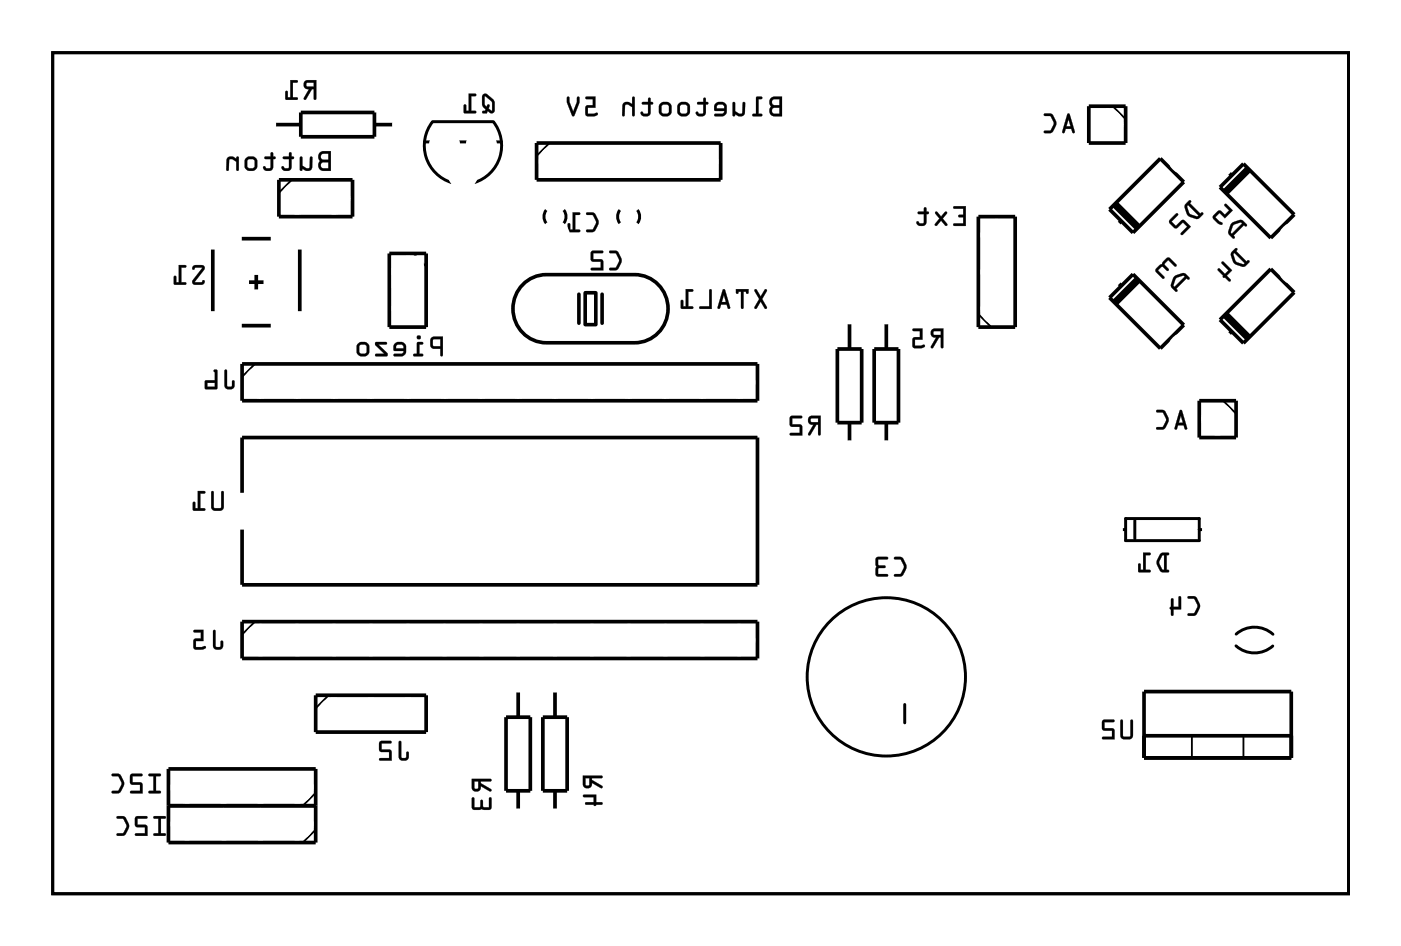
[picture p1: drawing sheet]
<svg xmlns="http://www.w3.org/2000/svg" width="97mm" height="65mm" viewBox="0 0 97 65" stroke-linecap="round" stroke-linejoin="round" font-family="sans-serif">
<g fill="none" stroke="#000" stroke-width=".2">
<path d="M3.6 3.6h89.4v58.1h-89.4zM29.3 9.8h.4M31.7 9.8h.5M32.7 12.6a2.67 2.67 0 0 0 1.3-4.2h-4.2a2.67 2.67 0 0 0 1.4 4.2M34.2 9.8h.4M37.7 14.5a.73 .73 0 0 0 0 .9M38.9 14.5a.73 .73 0 0 1 0 .9M42.8 14.5a.73 .73 0 0 0 0 .9M44 14.5a.73 .73 0 0 1 0 .9M77.4 36.5h.3M77.7 35.8h5v1.5h-5zM78.3 35.9v1.3"/>
<path d="M82.7 36.5h.3M62.4 48.6v1.3M85.3 44.6a1.9 1.9 0 0 0 2.5 0M85.3 43.7a1.9 1.9 0 0 1 2.5 .1"/>
<circle cx="61.2" cy="46.7" r="5.5"/>
</g>
<path d="M3.6 3.6h89.4v58.1h-89.4z" fill="none" stroke="#000" stroke-width=".07"/>
<g fill="none" stroke="#000" stroke-width=".25">
<path d="M14.7 17.2v4.3M16.7 16.5h2M17.2 19.5h1M17.7 19v1M18.9 8.6h1.9M19.2 12.4h5.1v2.5h-5.1zM20.7 17.2v4.3M20.8 7.8h5v1.6h-5zM25.8 8.6h1.4M26.9 17.5h2.5v5.1h-2.5zM36.3 19.5l.9-.5 .5-.1h6.1a2.35 2.35 0 0 1 2.3 2.4 2.35 2.35 0 0 1-2.3 2.3h-6.1a2.36 2.36 0 0 1-2.2-1.5 2.36 2.36 0 0 1 .8-2.6zM37 9.9h12.7v2.5h-12.7z"/>
<path d="M67.5 14.9h2.5v7.7h-2.5zM75.1 7.3h2.6v2.6h-2.6zM77.1 19.5l.3 .2M77.4 15.2l-.3 .3M78.2 18.9l3.5 3.5-1.6 1.6-3.5-3.5zM80.1 10.9l1.6 1.7-3.5 3.5-1.6-1.7zM81 11.6l-.1 .1M84.7 11.9l.3 .2M85.8 11.3l3.5 3.5-1.6 1.6-3.5-3.5zM87.7 18.6l1.6 1.6-3.5 3.5-1.6-1.6zM88.5 15.6l.1 .1M88.6 19.2l-.1 .2"/>
<path d="M16.7 22.5h2M16.7 25.1h35.6v2.5h-35.6zM16.7 34v-3.8h35.6v10.1h-35.6v-3.8M39.9 20.3v2M40.4 20.2h.7v2.2h-.7zM41.5 20.3v2M57.8 24.1h1.6v5.1h-1.6zM58.6 22.2v1.9M58.6 29.2v1.3M60.3 24.1h1.7v5.1h-1.7zM61.2 22.2v1.9M61.2 29.2v1.3"/>
<path d="M80.9 23.2l.1 .2M82.7 27.6h2.6v2.6h-2.6zM85 22.9l-.3 .2M11.6 53h10.2v5.1h-10.2zM11.6 55.6h10.2M16.7 42.9h35.6v2.5h-35.6zM21.8 48h7.6v2.5h-7.6zM34.9 49.5h1.7v5.1h-1.7zM35.8 47.6v1.9M35.8 54.6v1.3M37.5 49.5h1.6v5.1h-1.6zM38.3 47.6v1.9"/>
<path d="M38.3 54.6v1.3M78.9 47.7h10.2v4.6h-10.2zM78.9 50.8h10.2"/>
</g>
<g fill="none" stroke="#000" stroke-width=".13">
<path d="M20.1 12.4l-.9 .9M28.5 17.5l.9 .9M37.9 9.9l-.9 .9M76.8 7.3l.9 .9M17.6 25.1l-.9 .9M67.5 21.7l.9 .9M84.4 27.6l.9 .9M17.6 42.9l-.9 .9M21.8 54.7l-.9 .9M21.8 57.2l-.9 .9M22.7 48l-.9 .9M82.2 50.8v1.5"/>
<path d="M85.8 50.8v1.5"/>
</g>
<path d="M76.9 14.1l1.6 1.6M78.5 19.3l-1.6 1.6M86.1 11.7l-1.6 1.6M84.5 21.7l1.6 1.6" fill="none" stroke="#000" stroke-width=".51"/>
<g fill="#000">
<path d="M13.3 18.4v.1v.1l.2-.1h.5l-.7 .8v.2l.2 .1h.5l.1-.1v-.2l-.2 .2h-.5l.7-.9v-.2l-.2-.1zM12.3 18.3v1.2h-.1v-.4l-.2-.1v.6h.8v-.1h-.3v-1h.3l.1-.2z"/>
<path d="M13.3 18.4l-.1 .1a.13 .13 0 0 0 .2 .1 .13 .13 0 0 0 .1-.1h.5l-.7 .8a.21 .21 0 0 0 0 .2 .21 .21 0 0 0 .2 .2l.5-.1 .1-.2a.13 .13 0 0 0-.1-.1 .13 .13 0 0 0-.1 .2h-.5l.7-.9a.21 .21 0 0 0-.2-.3zM13.3 18.4l.6-.1a.2 .2 0 0 1 .2 .3l-.7 .8 .5 .1 .2-.2v.3h-.7l-.1-.2 .7-.9h-.5l-.2 .1zM12.3 18.3v1.2h-.1v-.4a.1 .1 0 0 0-.1-.1 .1 .1 0 0 0-.1 .1v.5l.8 .1a.1 .1 0 0 0 .1-.1 .1 .1 0 0 0-.1-.1h-.3v-1h.3a.1 .1 0 0 0 .1-.1 .1 .1 0 0 0-.1-.1zM12.3 18.3h.5v.1l-.3 .1v1h.3v.1h-.8v-.6l.1 .1 .1 .4h.1z"/>
<path d="M21 5.6a.32 .32 0 0 0 0 .4 .32 .32 0 0 0 .3 .1l-.3 .7 .1 .1 .4-.8h.1v.7l.2 .1v-1.4zM21.2 5.7h.4v.3h-.4zM20 5.5v1.2h-.1v-.4h-.2v.5l.8 .1v-.2h-.3v-1h.3v-.1z"/>
<path d="M21 5.6a.32 .32 0 0 0 0 .4 .32 .32 0 0 0 .3 .1l-.3 .7a.1 .1 0 0 0 0 .1 .1 .1 0 0 0 .1 0l.4-.8h.1v.7a.1 .1 0 0 0 .1 .1 .1 .1 0 0 0 .1-.1v-1.3h-.6zM21 5.6l.8-.1v1.4l-.1-.1v-.7h-.2l-.4 .7h-.1l.3-.7a.31 .31 0 0 1-.3-.1 .31 .31 0 0 1 0-.4zM21.2 5.7h.4v.3h-.4zM21.1 5.7l.1 .3h.5v-.3zM20 5.5v1.2h-.1v-.3a.1 .1 0 0 0-.1-.1 .1 .1 0 0 0-.1 .1v.5h.8a.1 .1 0 0 0 .1-.1 .1 .1 0 0 0-.1-.1h-.3v-1h.3a.1 .1 0 0 0 .1-.1 .1 .1 0 0 0-.1-.1zM20 5.5l.5 .1v.1h-.3v1h.3v.2l-.8-.1v-.5h.1l.1 .4h.1z"/>
<path d="M22.1 10.5l-.1 .3 .1 .3-.1 .3a.36 .36 0 0 0 .3 .4h.5v-1.4h-.5zM22.2 11.2h.5v.4h-.5zM22.2 10.7l.5-.1v.4h-.5zM20.7 10.8v1h.1l.1-.2a.38 .38 0 0 0 .3 .2 .38 .38 0 0 0 .3-.3v-.7l-.1 .1v.6l-.1 .1-.4-.2v-.5zM19.5 10.8l.1 .2h.3v.5l-.2 .1-.2-.1h-.1a.35 .35 0 0 0 .4 .3 .35 .35 0 0 0 .3-.3v-.5l.2-.1-.2-.1v-.3l-.2 .1v.2zM18.3 10.8v.2h.4v.5l-.3 .1-.1-.1h-.1a.35 .35 0 0 0 .3 .3 .35 .35 0 0 0 .3-.3v-.5l.2-.1-.2-.1v-.3l-.1 .1v.2zM16.8 11.3a.5 .5 0 0 0 1 0 .5 .5 0 0 0-1 0zM17.1 11h.3l.2 .1v.4l-.1 .1h-.3l-.1-.1zM15.7 10.9l-.1 .2v.7l.2-.1v-.6l.1-.1 .4 .2v.5l.2 .1v-1h-.2v.1l-.3-.1z"/>
<path d="M22.1 10.5l-.2 .3 .2 .3-.2 .3a.37 .37 0 0 0 .4 .4h.5v-1.4h-.5zM22.1 10.5l.2-.1h.5v1.4h-.5a.39 .39 0 0 1-.3-.3 .39 .39 0 0 1 .1-.4l-.1-.3zM22.2 11.3l.5-.1v.4h-.5zM22.2 11.2v.4h.5v-.4zM22.2 10.7l.5-.1v.4h-.5zM22.2 10.7v.3h.5v-.4zM20.7 10.8v.9a.1 .1 0 0 0 .1 .1 .11 .11 0 0 0 .1-.2 .39 .39 0 0 0 .6-.1l.1-.6a.09 .09 0 0 0-.1-.1 .09 .09 0 0 0-.1 .1v.6l-.2 .1-.3-.2v-.6zM20.7 10.8l.2 .1v.5l.4 .2 .1-.1v-.6l.1-.1v.7a.32 .32 0 0 1-.5 .2l-.1-.1-.1 .2-.1-.1zM19.5 10.8l.1 .2h.3v.5l-.2 .1-.2-.1h-.1a.21 .21 0 0 0 .1 .2 .21 .21 0 0 0 .2 .1h.3l.1-.2v-.6h.1a.1 .1 0 0 0 .1-.1 .1 .1 0 0 0-.1-.1h-.1v-.2a.1 .1 0 0 0-.1-.1 .1 .1 0 0 0-.1 .1v.2zM19.5 10.8h.4l.1-.2 .1-.1v.3l.2 .1-.2 .1v.5a.37 .37 0 0 1-.3 .3 .37 .37 0 0 1-.4-.2l.1-.1 .2 .1h.2v-.1v-.5h-.3zM18.3 10.8v.2h.4v.5l-.3 .1-.1-.1h-.1a.21 .21 0 0 0 0 .2 .21 .21 0 0 0 .2 .1h.3l.1-.2v-.6h.1a.1 .1 0 0 0 .1-.1 .1 .1 0 0 0-.1-.1h-.1l.1-.2a.1 .1 0 0 0-.1-.1 .1 .1 0 0 0-.1 .1v.2zM18.3 10.8h.4v-.2l.1-.1v.3l.2 .1-.2 .1v.5a.37 .37 0 0 1-.3 .3 .37 .37 0 0 1-.4-.2l.1-.1 .2 .1h.2l.1-.1v-.5h-.4zM16.8 11.3a.51 .51 0 0 0 1 0 .51 .51 0 0 0-1 0zM16.8 11.3a.5 .5 0 0 1 1 0 .5 .5 0 0 1-1 0zM17.1 11h.3h.1l.1 .5-.1 .1-.4-.1zM17.1 11v.5l.1 .1h.3l.1-.1v-.4l-.2-.1zM15.7 10.9l-.1 .8a.09 .09 0 0 0 .1 .1 .09 .09 0 0 0 .1-.1v-.6l.2-.1 .3 .2v.5a.1 .1 0 0 0 .1 .1 .1 .1 0 0 0 .1-.1v-.8a.1 .1 0 0 0-.1-.1 .1 .1 0 0 0-.1 .1l-.3-.1zM15.7 10.9l.3-.1 .3 .2v-.2h.1v1l-.1-.1v-.5l-.3-.2h-.2v.7l-.2 .1v-.7z"/>
<path d="M33.3 6.5v.7l.2 .3-.2 .3h.3v-.1l.3 .1 .2-.1a.91 .91 0 0 0-.6-1.2zM33.4 6.6l.5 .4v.6l-.2-.1 .1-.2a.11 .11 0 0 0-.2-.1 .11 .11 0 0 0 0 .2l-.2-.2zM32.3 6.5v1.1h-.1v-.3l-.2-.1v.6h.8v-.1l-.3-.1v-1h.3l.1-.1z"/>
<path d="M33.3 6.5v.7l.2 .3v.1h-.2a.1 .1 0 0 0 0 .1 .1 .1 0 0 0 0 .1h.3v-.1l.2 .1h.3a.92 .92 0 0 0-.5-1.3h-.1zM33.3 6.5h.2l.5 .4a.97 .97 0 0 1 .1 .8l-.2 .1-.3-.2v.2h-.3l.2-.3-.2-.3zM33.5 6.7l.4 .3v.6l-.2-.1 .1-.2a.11 .11 0 0 0-.1-.1 .11 .11 0 0 0-.1 .2l-.2-.2zM33.4 6.6v.6a.14 .14 0 0 0 .1 .2 .14 .14 0 0 0 .2-.2l.1 .1-.1 .2 .3 .1-.1-.6zM32.3 6.5v1.1h-.1v-.3a.1 .1 0 0 0-.1-.1 .1 .1 0 0 0-.1 .1v.5h.8a.1 .1 0 0 0 .1-.1 .1 .1 0 0 0-.1-.1h-.3v-1h.3a.1 .1 0 0 0 .1-.1 .1 .1 0 0 0-.1 0zM32.3 6.5h.5v.1h-.3v1.1h.3v.1h-.8v-.6l.2 .1v.4h.1z"/>
<path d="M40.5 14.7v.1h.4l.2 .5-.2 .5h-.4l-.1 .2h.1a.6 .6 0 0 0 .8-.6v-.2l-.3-.5h-.2zM39.5 14.7v1.1h-.2v-.4h-.1v.6h.8v-.2h-.3v-1h.3v-.1z"/>
<path d="M40.5 14.7v.1h.4l.2 .5-.2 .5h-.4a.1 .1 0 0 0-.1 .1 .1 .1 0 0 0 .1 .1l.6-.1 .2-.6-.3-.6zM40.5 14.7h.5l.3 .5a.83 .83 0 0 1-.4 .8h-.4l-.1-.1h.1l.4-.1 .2-.4v-.2l-.2-.4h-.4zM39.5 14.6v1.2h-.2v-.3a.1 .1 0 0 0 0-.1 .1 .1 0 0 0-.1 .1v.5h.7a.1 .1 0 0 0 .1-.1 .1 .1 0 0 0-.1-.1h-.2v-1h.2a.1 .1 0 0 0 .1-.1 .1 .1 0 0 0-.1-.1zM39.5 14.7h.5v.1h-.3v1l.3 .1v.1h-.8v-.6l.1 .1v.3h.2z"/>
<path d="M42.1 17.3v.2h.4l.2 .5-.2 .5h-.4l-.1 .1 .1 .1a.6 .6 0 0 0 .8-.6v-.3l-.3-.4-.2-.1zM40.8 17.3v.6l.1 .2h.5v.4h-.6v.1l.8 .1v-.8h-.7v-.4h.6l.1-.2z"/>
<path d="M42 17.3l.1 .2h.4l.2 .5-.2 .5h-.4a.1 .1 0 0 0-.1 .1 .1 .1 0 0 0 .1 .1l.5-.1 .3-.6-.3-.7zM42.1 17.3h.5l.3 .5a.83 .83 0 0 1-.4 .8h-.4h-.1l.1-.1h.4l.2-.4v-.2l-.2-.4h-.4zM40.8 17.3v.7l.6 .1v.4h-.6a.1 .1 0 0 0-.1 .1 .1 .1 0 0 0 .1 .1h.8v-.8h-.7v-.4h.6a.1 .1 0 0 0 .1-.1 .1 .1 0 0 0-.1-.1zM40.8 17.3h.8l-.1 .2h-.6v.4h.7v.8l-.8-.1v-.1h.7v-.5h-.6l-.1-.1z"/>
<path d="M53.2 6.8l-.1 .3 .1 .2-.1 .4a.36 .36 0 0 0 .3 .3h.6v-1.3h-.6zM53.3 7.5l.5-.1v.4h-.5zM53.3 6.9l.5-.1v.5l-.5-.1zM52.2 6.7v1.1l-.2 .1-.1 .1h.6l.1-.1-.3-.1v-1h.2l.1-.1zM50.6 7.1v.9h.1v-.1a.38 .38 0 0 0 .4 .1 .38 .38 0 0 0 .3-.2v-.7h-.2v.7h-.1l-.4-.1v-.6zM49.4 7.2l-.1 .2v.2l.7 .1-.2 .1-.5 .1v.1h.7l.1-.3v-.5l-.3-.2h-.3zM49.5 7.3l.4-.1 .1 .3h-.6zM48.1 7.1v.1h.4v.6h-.2l-.2-.1-.1 .1a.35 .35 0 0 0 .4 .3 .35 .35 0 0 0 .3-.3v-.6l.2-.1-.2-.1v-.2h-.2v.2zM46.6 7.5a.5 .5 0 0 0 1 0 .5 .5 0 0 0-1 0zM47 7.3l.3-.1 .1 .1v.4l-.1 .1h-.3l-.1-.1zM45.4 7.5a.5 .5 0 0 0 1 0 .5 .5 0 0 0-1 0zM45.7 7.3l.3-.1 .1 .1 .1 .4-.1 .1h-.3l-.2-.1zM44.3 7.1v.1h.4v.6h-.2l-.2-.1-.1 .1a.35 .35 0 0 0 .3 .3 .35 .35 0 0 0 .4-.3v-.6l.2-.1-.2-.1v-.2h-.2v.2zM43 7.1l-.1 .2v.7h.2v-.7l.1-.1 .4 .2v.6h.2v-1.3h-.2v.5l-.3-.2zM40.4 6.7v.1h.5v.5h-.5v.6l.2 .1h.4a.15 .15 0 0 0 .2 0 .15 .15 0 0 0-.1-.2h-.5v-.4h.5v-.7zM39.1 6.7v.4l.4 .9h.1l.4-.9v-.4h-.2v.3l-.3 .7-.2-.7v-.3z"/>
<path d="M53.2 6.8l-.1 .3 .1 .2-.1 .4a.37 .37 0 0 0 .3 .3h.6v-1.3h-.6zM53.2 6.8l.2-.1h.6v1.3h-.6a.39 .39 0 0 1-.3-.2 .39 .39 0 0 1 .1-.5l-.1-.2zM53.3 7.5l.5-.1v.4h-.5zM53.3 7.5v.3l.5 .1v-.5zM53.3 6.9l.5-.1v.5l-.5-.1zM53.3 6.9v.3l.5 .1v-.5zM52.2 6.7v1.1h-.2a.1 .1 0 0 0-.1 .1 .1 .1 0 0 0 .1 .1h.5a.1 .1 0 0 0 .1-.1 .1 .1 0 0 0-.1-.1h-.2v-1h.2a.1 .1 0 0 0 .1 0 .1 .1 0 0 0-.1-.1zM52.2 6.7h.4l-.1 .1h-.2v1.1h.3l-.1 .1h-.6l.1-.1h.2zM50.6 7.1l-.1 .8a.11 .11 0 0 0 .2 .1 .1 .1 0 0 0 0-.1 .39 .39 0 0 0 .7-.1v-.7a.09 .09 0 0 0-.1-.1 .09 .09 0 0 0-.1 .1v.7h-.2l-.3-.1v-.6zM50.6 7.1h.1v.6l.4 .2 .1-.1 .1-.7h.1v.7a.32 .32 0 0 1-.5 .2l-.2-.1v.1h-.1zM49.4 7.1l-.1 .3v.2l.7 .1-.2 .1h-.4a.1 .1 0 0 0-.1 .1 .1 .1 0 0 0 .1 .1h.5l.1-.1 .1-.1 .1-.4-.3-.4h-.4zM49.4 7.2l.1-.1 .3-.1 .3 .2v.5l-.1 .3h-.7v-.1h.5l.2-.2v-.1h-.7v-.2zM49.5 7.3l.4-.1 .1 .3h-.6zM49.5 7.3l-.1 .2h.6l-.1-.3zM48.1 7.1v.1h.4v.6h-.2l-.2-.1h-.1a.21 .21 0 0 0 0 .3 .21 .21 0 0 0 .3 0h.2l.2-.1v-.7h.1a.1 .1 0 0 0 .1-.1 .1 .1 0 0 0-.1-.1h-.1v-.2a.1 .1 0 0 0-.1-.1 .1 .1 0 0 0-.1 .1v.2zM48.1 7.1l.4-.1v-.2h.2v.2l.2 .1-.2 .1v.6a.37 .37 0 0 1-.3 .2 .37 .37 0 0 1-.4-.2l.1-.1 .2 .2h.2v-.1v-.6h-.4zM46.6 7.5a.51 .51 0 0 0 1 0 .51 .51 0 0 0-1 0zM46.7 7.5a.49 .49 0 0 1 .9 0 .49 .49 0 0 1-.9 0zM47 7.3l.3-.1 .1 .1v.4l-.1 .1h-.4zM47 7.3l-.1 .4 .1 .2 .3-.1 .1-.1v-.4l-.1-.1zM45.4 7.5a.51 .51 0 0 0 1 0 .51 .51 0 0 0-1 0zM45.4 7.5a.5 .5 0 0 1 1 0 .5 .5 0 0 1-1 0zM45.7 7.3l.3-.1 .1 .1v.4v.1h-.4zM45.7 7.3l-.1 .4 .2 .2 .3-.1 .1-.1v-.4l-.2-.1zM44.3 7.1v.1h.4v.6h-.2l-.2-.1h-.1a.21 .21 0 0 0 0 .3 .21 .21 0 0 0 .3 0h.2l.2-.1v-.7h.1a.1 .1 0 0 0 .1-.1 .1 .1 0 0 0-.1-.1h-.1v-.2a.1 .1 0 0 0-.1-.1 .1 .1 0 0 0-.1 .1v.2zM44.3 7.1l.4-.1v-.2h.2v.2l.2 .1-.2 .1v.6a.37 .37 0 0 1-.3 .2 .37 .37 0 0 1-.4-.2l.1-.1 .2 .2h.2v-.1v-.6h-.4zM43 7.1l-.1 .8a.09 .09 0 0 0 .1 .1 .09 .09 0 0 0 .1-.1v-.6l.2-.1 .3 .2v.5a.1 .1 0 0 0 .1 .1 .1 .1 0 0 0 .1-.1v-1.1a.1 .1 0 0 0-.1-.1 .1 .1 0 0 0-.1 .1v.4l-.3-.2zM43 7.1l.3-.1 .3 .2v-.5h.2v1.3h-.2v-.6l-.3-.2-.2 .1v.7h-.1l-.1-.7zM40.4 6.7v.1h.5v.5h-.5v.6l.2 .1h.6a.11 .11 0 0 0 .1-.2 .1 .1 0 0 0-.2 0h-.5v-.4h.5v-.7zM40.4 6.7h.7v.7h-.5v.5l.6-.1v.1l-.6 .1-.2-.1v-.6h.5v-.5h-.5zM39.1 6.7v.4l.4 .9 .5-.9v-.3a.1 .1 0 0 0-.1-.1 .1 .1 0 0 0-.1 .1v.2l-.3 .7-.2-.7v-.3zM39.1 6.7h.2v.3l.2 .7 .3-.7v-.3h.2v.4l-.4 .9h-.1l-.4-.9z"/>
<path d="M65.8 14.3v.1h.7v.4h-.3l-.1 .1 .1 .1h.3v.4h-.6l-.1 .1 .8 .1v-1.4zM64.5 14.6v.1l.3 .4-.3 .3v.2h.2l.2-.4 .3 .4h.1v-.2l-.3-.3 .3-.4v-.1h-.1l-.3 .3-.2-.3zM63.3 14.6l.1 .2h.3v.5l-.2 .1-.2-.1h-.1a.35 .35 0 0 0 .4 .3 .35 .35 0 0 0 .3-.3v-.5l.2-.1-.2-.1v-.3l-.1 .1-.1 .2z"/>
<path d="M65.8 14.2v.2h.7v.4h-.3a.1 .1 0 0 0-.1 .1 .1 .1 0 0 0 .1 .1h.3v.4h-.6a.1 .1 0 0 0-.1 .1 .1 .1 0 0 0 .1 .1h.7v-1.4zM65.8 14.3l.8-.1v1.4l-.8-.1 .1-.1h.6v-.4h-.3l-.1-.1 .1-.1h.3v-.4h-.7zM64.5 14.6v.1l.3 .4-.3 .3a.1 .1 0 0 0 0 .2 .1 .1 0 0 0 .2 0l.2-.4 .3 .4a.1 .1 0 0 0 .1 0 .11 .11 0 0 0 .1-.2l-.4-.3 .3-.4a.1 .1 0 0 0 0-.1 .1 .1 0 0 0-.1 0l-.3 .3-.2-.3zM64.5 14.6h.2l.2 .4 .3-.4h.1v.1l-.3 .4 .3 .3v.2h-.1l-.3-.4-.2 .4h-.2v-.2l.3-.3-.3-.4zM63.3 14.6l.1 .2h.3v.5l-.2 .1-.2-.1h-.1a.21 .21 0 0 0 .1 .2 .21 .21 0 0 0 .2 .1h.3l.1-.2v-.6h.1a.1 .1 0 0 0 .1-.1 .1 .1 0 0 0-.1-.1h-.1v-.2a.1 .1 0 0 0-.1-.1 .1 .1 0 0 0-.1 .1v.2zM63.3 14.6h.5v-.2l.1-.1v.3l.2 .1-.2 .1v.5a.37 .37 0 0 1-.3 .3 .37 .37 0 0 1-.4-.2l.1-.1 .2 .1h.2l.1-.1v-.5h-.4z"/>
<path d="M73.7 7.8l-.4 1.3 .1 .1 .1-.3h.4l.1 .3h.1l.1-.1-.4-1.2zM73.7 8.2l.2 .5h-.3zM72 7.9l.1 .1h.4l.2 .5-.2 .5h-.4l-.1 .1 .1 .1a.6 .6 0 0 0 .8-.6l-.1-.3-.2-.4-.2-.1z"/>
<path d="M73.7 7.8l-.4 1.3 .1 .1 .1-.3h.4l.1 .3h.1l.1-.1-.4-1.2zM73.7 7.9h.1l.4 1.2-.1 .1-.1-.1-.1-.2h-.4l-.1 .3-.1-.1zM73.7 8.2l.2 .5h-.3zM73.7 8.2l-.1 .5h.3zM72 7.8l.1 .2h.4l.2 .5-.2 .5h-.4a.1 .1 0 0 0-.1 .1 .1 .1 0 0 0 .1 .1l.5-.1 .3-.6-.3-.6zM72 7.9h.6l.2 .4a.83 .83 0 0 1-.3 .9h-.4l-.1-.1 .1-.1h.4l.2-.4v-.2l-.2-.4h-.4z"/>
<path d="M81.8 14.1l-.1 .1a.8 .8 0 0 0 .8 .9h.2l.3-.4h-.1h-.1l-.7-.7 .1-.1-.1-.1zM81.9 14.2l.1-.1 .7 .8h-.1l-.5-.2zM81.1 14.7l-.4 .5v.2l.4 .4 .5-.5 .3 .3-.4 .5 .1 .1 .6-.6-.6-.4-.5 .4-.3-.3 .5-.5-.1-.1z"/>
<path d="M81.8 14.1l-.1 .2 .3 .6 .6 .2 .4-.3a.1 .1 0 0 0 0-.1 .1 .1 0 0 0-.1 0h-.1l-.7-.7h.1a.1 .1 0 0 0 0-.2 .1 .1 0 0 0-.2 0zM81.8 14.1l.3-.3 .1 .1-.1 .1 .7 .7h.1l.1 .1-.4 .3-.5-.1-.2-.3-.2-.4zM82 14.2l.7 .7h-.1l-.5-.2-.2-.4zM82 14.1l-.1 .2 .2 .5 .5 .1h.1zM81.1 14.7l-.4 .5v.2l.4 .4 .5-.5 .3 .3-.4 .5a.1 .1 0 0 0 0 .1 .1 .1 0 0 0 .1 0l.6-.6-.6-.4-.5 .4-.3-.3 .5-.4a.1 .1 0 0 0 0-.2 .1 .1 0 0 0-.2 0zM81.1 14.7h.1l.1 .1-.5 .5 .3 .3 .5-.4 .6 .4-.6 .6-.1-.1 .4-.5-.3-.3-.5 .4-.4-.3v-.2z"/>
<path d="M85 15.4l-.3 .7 .4 .4 .1-.1-.1-.1 .7-.8 .1 .1 .1-.1-.3-.3zM85.1 15.5l.5-.1h.1l-.7 .7-.1-.1zM84 14.6l-.3 .4 .3 .4a.15 .15 0 0 0 .2 .1 .15 .15 0 0 0 .1-.2l-.5-.3 .3-.3 .4 .4 .6-.6-.5-.4-.1 .1 .3 .3-.3 .3-.3-.3z"/>
<path d="M85 15.4l-.3 .6 .3 .4a.1 .1 0 0 0 .2 0 .1 .1 0 0 0 0-.1h-.1l.7-.8 .1 .1a.1 .1 0 0 0 .1 0 .1 .1 0 0 0 0-.1l-.4-.3zM85 15.4l.6-.2 .4 .3-.1 .1-.1-.1-.7 .8 .1 .1-.1 .1-.3-.4zM85.1 15.5l.5-.1h.1l-.7 .7-.1-.1zM85.1 15.5l-.2 .5 .1 .1 .7-.7-.1-.1zM84 14.6l-.3 .3v.2l.5 .4a.1 .1 0 0 0 .2 0 .11 .11 0 0 0-.1-.2l-.5-.3 .3-.3 .4 .4 .6-.6-.5-.4a.1 .1 0 0 0-.1 0 .1 .1 0 0 0 0 .1l.3 .3-.3 .3-.3-.3zM84 14.6l.2-.1 .3 .3 .3-.3-.3-.3 .1-.1 .5 .4-.6 .6-.4-.4-.3 .3 .5 .4v.1l-.3-.1-.3-.3v-.2z"/>
<path d="M85 17.4l-.1 .1a.8 .8 0 0 0 .8 .9h.2l.3-.4h-.1h-.1l-.7-.7 .1-.1-.1-.1zM85.1 17.5l.1-.1 .7 .8h-.2l-.4-.2zM84.3 18.1v.1l.5 .5-.3 .2-.4-.4-.1 .1 .4 .4v.1h.1l.4 .3v-.1l-.3-.3 .4-.3-.6-.6z"/>
<path d="M85.2 17.1l-.3 .5 .2 .6 .7 .2 .4-.3a.1 .1 0 0 0 0-.1 .1 .1 0 0 0-.1 0h-.1l-.7-.7h.1a.1 .1 0 0 0 0-.2 .1 .1 0 0 0-.2 0zM85 17.4l.3-.3 .1 .1-.1 .1 .7 .7h.1l.1 .1-.4 .3-.5-.1-.2-.3-.2-.4zM85.2 17.5l.7 .7h-.2l-.4-.2-.2-.4zM85.2 17.4l-.1 .2 .2 .5 .5 .1h.1zM84.3 18.1v.1l.5 .5-.3 .2-.3-.4a.1 .1 0 0 0-.2 0 .1 .1 0 0 0 0 .2l.4 .3a.09 .09 0 0 0 0 .1 .09 .09 0 0 0 .1 0l.3 .3a.1 .1 0 0 0 .1 0 .1 .1 0 0 0 0-.1l-.3-.3 .4-.3-.6-.6zM84.3 18.1h.1l.6 .6-.4 .3 .3 .3v.1l-.4-.3h-.1v-.1l-.4-.4 .1-.1 .4 .4 .3-.2-.5-.5z"/>
<path d="M14.6 33.9v1.2l.1 .1h.6l.1-.2v-1.1h-.1v.1v1l-.5 .1-.1-.1v-1.1zM13.6 33.9v1.2h-.1v-.4l-.1-.1-.1 .6h.8v-.1h-.3v-1l.3-.1 .1-.1z"/>
<path d="M14.6 33.9v1.1v.2h.2h.5l.1-.1v-1.1a.1 .1 0 0 0 0-.1 .1 .1 0 0 0-.1 .1l-.1 1-.4 .1v-.1l-.1-1.1zM14.6 33.9h.1v1.1l.1 .1 .5-.1v-1v-.1h.1v1.1l-.1 .2h-.6l-.1-.1zM13.6 33.9v1.2h-.1v-.4a.1 .1 0 0 0-.1-.1 .1 .1 0 0 0-.1 .1v.5h.8a.1 .1 0 0 0 .1-.1 .1 .1 0 0 0-.1 0h-.3v-1h.3a.1 .1 0 0 0 .1-.1 .1 .1 0 0 0-.1-.1zM13.6 33.9h.6l-.1 .1h-.3v1.1h.3v.1h-.8l.1-.6 .1 .1v.4h.2z"/>
<path d="M15.5 25.5v1.1a.36 .36 0 0 0 .3 .3 .36 .36 0 0 0 .4-.3v-.3l-.1-.1-.1 .1v.4l-.3-.1v-1zM14.8 25.5v.7l-.6 .1v.6l.8-.1v-1.2l-.1-.1zM14.3 26.4h.5v.3h-.5z"/>
<path d="M15.5 25.5v1.1a.37 .37 0 0 0 .3 .3 .37 .37 0 0 0 .4-.3v-.3a.1 .1 0 0 0-.1-.1 .1 .1 0 0 0-.1 .1v.3h-.3v-1zM15.5 25.5l.2 .1v1l.3 .1 .1-.5 .1 .1v.3a.35 .35 0 0 1-.4 .3 .35 .35 0 0 1-.3-.3zM14.8 25.5v.7l-.7 .1 .1 .6 .8-.1v-1.2l-.1-.1zM14.8 25.5l.2 .1v1.2h-.8v-.5l.6-.1zM14.3 26.4h.5v.3h-.5zM14.3 26.4v.3h.5v-.3z"/>
<path d="M29.8 23.3l-.1 .2v.4l.2 .1 .5 .1v.4l.1 .1 .1-1.4zM29.9 23.4h.5v.5h-.5zM28.8 23.6v.8h-.2l-.1 .1 .6 .1 .1-.2h-.3v-.6h.2l.1-.2zM28.8 23.3a.14 .14 0 0 0 .2 0 .14 .14 0 0 0-.2 0zM27.2 23.7l-.1 .2 .1 .3 .6 .1-.1 .1h-.5v.2l.6-.1 .2-.2v-.5l-.3-.2h-.3zM27.4 23.8h.3l.1 .2h-.5zM25.9 23.6v.2l.6 .6h-.6v.2h.8v-.2l-.6-.6h.6v-.2zM24.5 24.1a.5 .5 0 0 0 1 0 .5 .5 0 0 0-1 0zM24.8 23.8h.4l.1 .1v.4l-.1 .1h-.3l-.1-.1z"/>
<path d="M29.8 23.3l-.1 .2v.4l.1 .2h.6v.4a.1 .1 0 0 0 .1 .1 .1 .1 0 0 0 .1-.1v-1.3h-.6zM29.8 23.3l.8-.1-.1 1.4-.1-.1v-.4l-.5-.1-.2-.1zM29.9 23.4h.5v.5h-.5zM29.9 23.4v.5h.5v-.5zM28.8 23.6v.8h-.2a.1 .1 0 0 0-.1 .1 .1 .1 0 0 0 .1 .1h.5a.1 .1 0 0 0 .1-.1 .1 .1 0 0 0-.1-.1h-.2v-.6h.2a.1 .1 0 0 0 .1-.1 .1 .1 0 0 0-.1-.1zM28.8 23.6l.4 .1-.1 .1h-.2v.6h.3l-.1 .2-.6-.1 .1-.1h.2zM28.7 23.3a.15 .15 0 0 0 .3 0 .15 .15 0 0 0-.3 0zM28.8 23.3a.13 .13 0 0 1 .2 0 .13 .13 0 0 1-.2 0zM27.2 23.7l-.1 .2 .1 .3h.6l-.1 .2h-.5a.1 .1 0 0 0-.1 .1 .1 .1 0 0 0 .1 .1h.5l.2-.1 .1-.1v-.5l-.2-.3h-.4zM27.2 23.7l.2-.1h.3l.3 .2v.5l-.2 .2-.6 .1v-.2h.5l.1-.1v-.1h-.6v-.3zM27.4 23.8h.3l.1 .2h-.5zM27.4 23.8l-.1 .2h.5l-.1-.2zM25.9 23.6v.2l.6 .6h-.5a.1 .1 0 0 0-.1 .1 .1 .1 0 0 0 .1 .1h.7v-.2l-.6-.6h.5a.1 .1 0 0 0 .1-.1 .1 .1 0 0 0-.1-.1zM25.9 23.6h.8l-.1 .2h-.5l.6 .6v.2h-.8v-.2h.6l-.6-.6zM24.5 24.1a.51 .51 0 0 0 1 0 .51 .51 0 0 0-1 0zM24.5 24.1a.5 .5 0 0 1 1 0 .5 .5 0 0 1-1 0zM24.8 23.8h.4h.1v.5l-.1 .1-.4-.1zM24.8 23.8v.5l.1 .1h.3l.1-.1v-.4l-.1-.1z"/>
<path d="M52.1 20l.3 .6-.3 .7h.1l.3-.5 .3 .5h.1v-.1l-.3-.6 .3-.6h-.1l-.3 .5-.3-.5zM50.8 19.9v.4l.1-.1 .1-.1h.1v1.1l.1 .1 .1-1.2h.2v.1l.1 .1v-.4zM49.9 20l-.4 1.3h.1l.1-.3h.4l.1 .3h.1l.1-.1-.4-1.2zM49.9 20.4l.2 .4h-.3zM49 20l-.1 1.1h-.6v.2h.8v-1.3zM47.3 19.9v1.2h-.2v-.4h-.1v.6h.8v-.2h-.3v-1h.3v-.1z"/>
<path d="M52.1 20v.1l.3 .5-.3 .6a.1 .1 0 0 0 0 .1 .1 .1 0 0 0 .1 0l.3-.5 .2 .5a.1 .1 0 0 0 .2 0 .1 .1 0 0 0 0-.1l-.3-.6 .3-.5a.1 .1 0 0 0 0-.1 .1 .1 0 0 0-.2 0l-.2 .5-.3-.5zM52.1 20h.1l.3 .5 .3-.5h.1l-.3 .6 .3 .6v.1h-.1l-.3-.5-.3 .5h-.1l.3-.7-.3-.5zM50.8 19.9v.3a.1 .1 0 0 0 .1 .1 .11 .11 0 0 0 .1-.2h.1v1.1a.1 .1 0 0 0 .1 .1 .1 .1 0 0 0 .1-.1v-1.1h.2a.11 .11 0 0 0 0 .2 .11 .11 0 0 0 .1-.1l.1-.3zM50.8 19.9h.8v.4l-.1-.2h-.2l-.1 1.2-.1-.1v-1.1h-.2l-.1 .2zM49.9 20l-.4 1.3h.2v-.3h.4l.1 .3h.1l.1-.1-.4-1.2zM49.9 20h.1l.4 1.2-.1 .1-.1-.1-.1-.2h-.4l-.1 .3-.1-.1zM49.9 20.4l.2 .4h-.3zM49.9 20.3l-.1 .5h.3zM48.9 20v1.1h-.6a.1 .1 0 0 0-.1 .1 .1 .1 0 0 0 .1 .1h.8v-1.3zM49 20h.1v1.3h-.8v-.2h.6zM47.3 19.9v1.2h-.2l.1-.3a.1 .1 0 0 0-.1-.1 .1 .1 0 0 0-.1 .1v.5h.7a.1 .1 0 0 0 .1-.1 .1 .1 0 0 0-.1-.1h-.2v-1h.2a.1 .1 0 0 0 .1-.1 .1 .1 0 0 0-.1-.1zM47.3 19.9l.5 .1v.1h-.3v1h.3v.2h-.8v-.6h.1v.4h.2z"/>
<path d="M55.8 28.8a.32 .32 0 0 0 0 .3 .32 .32 0 0 0 .3 .2l-.3 .7h.1l.4-.7h.1v.7h.2v-1.3zM56 28.9h.4v.2h-.4zM54.5 28.7v.6l.2 .1h.5v.5h-.6l-.1 .1h.9l-.1-.7h-.6v-.4h.6v-.2z"/>
<path d="M55.8 28.8a.32 .32 0 0 0 0 .3 .32 .32 0 0 0 .3 .2l-.3 .6a.1 .1 0 0 0 0 .1 .1 .1 0 0 0 .1 0l.4-.7h.1v.7a.1 .1 0 0 0 .1 .1 .1 .1 0 0 0 .1-.1v-1.3h-.6zM55.8 28.8l.8-.1v1.3h-.1v-.7h-.2l-.4 .7h-.1l.3-.7a.31 .31 0 0 1-.3-.2 .31 .31 0 0 1 0-.3zM56 28.9h.4v.2h-.4zM55.9 28.9l.1 .2h.5v-.3zM54.5 28.7v.7h.7v.5h-.6a.1 .1 0 0 0-.1 .1 .1 .1 0 0 0 .1 .1h.8l-.1-.8h-.6v-.4h.6a.1 .1 0 0 0 .1-.1 .1 .1 0 0 0-.1-.1zM54.5 28.7h.8v.1h-.7v.5h.7l.1 .7h-.9l.1-.1h.6v-.5h-.5l-.2-.1z"/>
<path d="M61.7 38.4v.2h.4l.3 .5-.3 .5h-.4v.1l.1 .1a.6 .6 0 0 0 .7-.6v-.3l-.2-.4-.2-.1zM60.5 38.5l-.1 1.2 .2 .1h.6v-.2h-.6v-.4h.4l.1-.1-.1-.1h-.4v-.4h.6l.1-.1z"/>
<path d="M61.7 38.4v.2h.4l.3 .5-.3 .5h-.3a.1 .1 0 0 0-.1 .1 .1 .1 0 0 0 .1 .1l.5-.1 .3-.6-.4-.6zM61.7 38.5h.5l.3 .4a.83 .83 0 0 1-.3 .9h-.4l-.1-.1v-.1h.4l.3-.4v-.2l-.3-.4h-.4zM60.5 38.5l-.1 1.2 .2 .1h.6a.1 .1 0 0 0 .1-.1 .1 .1 0 0 0-.1-.1h-.6v-.4h.4a.1 .1 0 0 0 .1-.1 .1 .1 0 0 0-.1-.1h-.4v-.4h.6a.1 .1 0 0 0 .1-.1 .1 .1 0 0 0-.1-.1zM60.5 38.5h.8l-.1 .1h-.6v.4h.4l.1 .1-.1 .1h-.4v.4h.6v.2h-.6l-.2-.1z"/>
<path d="M64.3 22.7a.32 .32 0 0 0-.1 .4 .32 .32 0 0 0 .4 .2l-.4 .7h.2l.4-.7h.1v.6l.1 .1 .1-1.3zM64.4 22.9l.5-.1v.3h-.4zM63 22.7v.1h.5v.5h-.5v.6l.1 .1h.4a.15 .15 0 0 0 .2 0 .15 .15 0 0 0 0-.2l-.6 .1v-.5h.5v-.7z"/>
<path d="M64.3 22.7a.32 .32 0 0 0-.1 .4 .32 .32 0 0 0 .4 .2l-.4 .6a.1 .1 0 0 0 .1 .1 .1 .1 0 0 0 .1 0l.4-.7h.1v.6a.1 .1 0 0 0 .1 .1 .1 .1 0 0 0 .1-.1v-1.2h-.6zM64.3 22.7h.8l-.1 1.3-.1-.1v-.6h-.1l-.4 .7h-.2l.4-.7a.31 .31 0 0 1-.4-.2 .31 .31 0 0 1 .1-.4zM64.4 22.9l.5-.1v.3h-.4zM64.4 22.9v.2h.5v-.3zM63 22.7v.1h.5v.5h-.5v.6l.1 .1h.7a.1 .1 0 0 0 0-.2 .1 .1 0 0 0-.1 0l-.6 .1v-.5h.6v-.7zM63 22.7h.6v.7h-.5v.5l.6-.1h.1v.1l-.7 .1-.1-.1v-.6h.5v-.5h-.5z"/>
<path d="M80.1 38.2a.81 .81 0 0 0 0 1.2l.5 .1 .1-.1-.2-.1v-1h.1l.1-.1-.4-.1zM80.2 38.3h.1v1h-.1l-.2-.5zM78.9 38.1v1.2h-.2v-.4h-.1l-.1 .5 .8 .1v-.2h-.3v-1h.3l.1-.1z"/>
<path d="M80 38.2l-.2 .5v.3l.3 .5h.5a.1 .1 0 0 0 .1-.1 .1 .1 0 0 0-.1-.1h-.1v-1h.1a.1 .1 0 0 0 .1-.1 .1 .1 0 0 0-.1-.1zM80.1 38.2l.2-.1 .3 .1v.1h-.1v1h.1v.2l-.5-.1-.3-.4v-.4zM80.2 38.3h.1v1h-.1l-.2-.5zM80.2 38.3l-.2 .5 .2 .5h.1v-1zM78.9 38.1v1.2h-.2v-.3a.1 .1 0 0 0-.1-.1 .1 .1 0 0 0-.1 .1v.5h.8a.1 .1 0 0 0 .1-.1 .1 .1 0 0 0-.1-.1h-.3v-1h.3a.1 .1 0 0 0 .1-.1 .1 .1 0 0 0-.1-.1zM78.9 38.1l.5 .1-.1 .1h-.3v1h.3v.2l-.8-.1 .1-.5h.1v.4h.2z"/>
<path d="M81 19.1l-.2 .6 .4 .4v-.1v-.1l.7-.7 .1 .1 .1-.1-.4-.4zM81.1 19.2l.5-.2 .1 .1-.7 .7v-.1zM80.5 17.8l-.8 .9 .6 .5v-.1l-.4-.4 .3-.3 .3 .3h.1v-.1l-.2-.3v-.1l.2-.3 .5 .5 .1-.1-.5-.5z"/>
<path d="M81 19.1l-.2 .6 .3 .4a.1 .1 0 0 0 .1 0 .1 .1 0 0 0 0-.1v-.1l.7-.7v.1a.1 .1 0 0 0 .2 0 .1 .1 0 0 0 0-.2l-.5-.3zM81 19.1l.7-.2 .4 .3-.1 .1-.1-.1-.8 .7 .1 .1v.1l-.4-.4zM81.2 19.2l.4-.2 .1 .1-.7 .7v-.1zM81.1 19.2l-.1 .5v.1l.8-.7-.2-.1zM80.2 18v.2l-.2 .1-.3 .4 .5 .5a.1 .1 0 0 0 .1 0 .1 .1 0 0 0 0-.1l-.4-.4 .3-.3 .3 .3a.1 .1 0 0 0 .1 0 .1 .1 0 0 0 0-.2l-.2-.3 .2-.3 .4 .5a.1 .1 0 0 0 .2 0 .1 .1 0 0 0 0-.2l-.5-.4h-.2zM80.5 17.8h.2l.5 .5-.1 .1-.5-.5-.3 .3 .3 .4v.1h-.1l-.3-.3-.3 .3 .4 .4-.1 .1-.4-.4-.1-.2 .5-.4z"/>
<path d="M81.4 28.3l-.4 1.3h.2l.1-.3h.4v.3h.2l-.3-1.3zM81.5 28.7l.1 .5h-.3zM79.8 28.3v.1l.4 .1 .3 .5-.3 .5h-.4v.1h.1a.6 .6 0 0 0 .7-.6v-.2l-.2-.4-.2-.1z"/>
<path d="M81.4 28.3l-.4 1.3h.2l.1-.3h.4v.3h.2v-.1l-.3-1.2zM81.4 28.3h.2l.3 1.3h-.2v-.3h-.4l-.1 .3h-.2zM81.5 28.7l.1 .5h-.3zM81.5 28.6l-.2 .6h.3zM79.8 28.3v.2h.4l.2 .5-.2 .4-.3 .1a.1 .1 0 0 0-.1 .1 .1 .1 0 0 0 .1 0h.5l.2-.6-.3-.7zM79.8 28.3h.5l.3 .5a.83 .83 0 0 1-.3 .8h-.4h-.1v-.1h.4l.2-.4v-.2l-.2-.4-.4-.1z"/>
<path d="M10.3 53.4v.1l.3 .1v1h-.3l-.1 .1h.9v-.1h-.3v-1l.3-.1v-.1zM9 53.4v.6l.1 .1h.6v.5h-.6l-.1 .1h.8v-.7h-.7v-.4h.6l.1-.2zM7.7 53.4l.1 .1 .4 .1 .2 .5-.2 .4-.4 .1-.1 .1h.1a.6 .6 0 0 0 .8-.6l-.1-.2-.2-.4-.2-.1z"/>
<path d="M10.3 53.4v.2h.3v1h-.3a.1 .1 0 0 0-.1 0 .1 .1 0 0 0 .1 .1h.7a.1 .1 0 0 0 .1-.1 .1 .1 0 0 0-.1 0h-.2v-1h.2a.1 .1 0 0 0 .1-.1 .1 .1 0 0 0-.1-.1zM10.3 53.4h.8v.1h-.3v1.1h.3v.1h-.8v-.1h.3v-1.1h-.3zM9 53.4v.7h.7v.5h-.6a.1 .1 0 0 0-.1 0 .1 .1 0 0 0 .1 .1h.7v-.7h-.7v-.4h.6a.1 .1 0 0 0 .1-.1 .1 .1 0 0 0-.1-.1zM9 53.4h.8l-.1 .1h-.6v.5h.7v.7h-.8l.1-.1h.6v-.5h-.6l-.1-.1zM7.7 53.4v.2h.5l.2 .5-.2 .4-.4 .1a.1 .1 0 0 0-.1 0 .1 .1 0 0 0 .1 .1h.5l.3-.6-.3-.7zM7.7 53.4h.6l.2 .5a.83 .83 0 0 1-.3 .8h-.4l-.1-.1h.1h.4l.2-.4v-.3l-.2-.3-.4-.1z"/>
<path d="M10.6 56.3v.2h.3v1h-.3v.1l.8 .1v-.2h-.3v-1h.3v-.1zM9.4 56.4l-.1 .6 .2 .1h.5v.4h-.6l-.1 .1 .9 .1-.1-.8h-.6v-.4h.6l.1-.1zM8.1 56.3v.2h.4l.2 .5-.2 .5h-.4l-.1 .1 .1 .1a.6 .6 0 0 0 .8-.6v-.3l-.2-.4-.2-.1z"/>
<path d="M10.6 56.3v.2h.3v1h-.2a.1 .1 0 0 0-.1 .1 .1 .1 0 0 0 .1 .1h.7a.1 .1 0 0 0 .1-.1 .1 .1 0 0 0-.1-.1h-.3v-1h.3a.1 .1 0 0 0 .1-.1 .1 .1 0 0 0-.1-.1zM10.6 56.3l.8 .1v.1h-.3v1h.3v.2l-.8-.1v-.1h.3v-1h-.3zM9.4 56.3v.7l.6 .1v.4h-.6a.1 .1 0 0 0-.1 .1 .1 .1 0 0 0 .1 .1h.8l-.1-.8h-.6v-.4h.6a.1 .1 0 0 0 .1-.1 .1 .1 0 0 0-.1-.1zM9.4 56.4h.8l-.1 .1h-.6v.4l.6 .1 .1 .7-.9-.1 .1-.1h.6v-.4h-.5l-.2-.1zM8.1 56.3v.2h.4l.2 .5-.2 .5h-.4a.1 .1 0 0 0-.1 .1 .1 .1 0 0 0 .1 .1l.6-.1 .2-.6-.3-.7zM8.1 56.3l.5 .1 .3 .4a.83 .83 0 0 1-.4 .8l-.4 .1-.1-.1 .1-.1h.4l.2-.4v-.2l-.2-.4h-.4z"/>
<path d="M14.7 43.5v1.1a.36 .36 0 0 0 .3 .2 .36 .36 0 0 0 .4-.2v-.3l-.1-.1-.1 .1v.3h-.3v-1.1zM13.4 43.5v.1h.5v.4l-.5 .1v.6l.1 .1h.4a.15 .15 0 0 0 .2 0 .15 .15 0 0 0 0-.2h-.6v-.4h.5v-.7z"/>
<path d="M14.7 43.5v1.1a.37 .37 0 0 0 .3 .2 .37 .37 0 0 0 .4-.2v-.3a.1 .1 0 0 0-.1-.1 .1 .1 0 0 0-.1 .1v.3h-.3v-1.1zM14.7 43.5h.2v1.1h.3l.1-.4 .1 .1v.3a.35 .35 0 0 1-.4 .2 .35 .35 0 0 1-.3-.2zM13.4 43.5v.1h.5v.4l-.5 .1-.1 .6 .2 .1 .7-.1a.1 .1 0 0 0 0-.1 .1 .1 0 0 0-.1 0h-.6v-.4h.5v-.8zM13.4 43.5h.6v.7h-.5v.5l.6-.1h.1v.1l-.7 .1-.1-.1v-.6h.5v-.5h-.5z"/>
<path d="M27.5 51.1v1.1a.36 .36 0 0 0 .4 .3 .36 .36 0 0 0 .3-.3v-.3h-.1h-.1v.4l-.3-.1v-1zM26.2 51.2v.6l.1 .1h.5v.4h-.6v.1l.8 .1v-.7l-.7-.1v-.4h.6l.1-.1z"/>
<path d="M27.5 51.1v1.1a.37 .37 0 0 0 .4 .3 .37 .37 0 0 0 .3-.3v-.3a.1 .1 0 0 0-.1-.1 .1 .1 0 0 0-.1 .1v.4h-.3v-1.1zM27.5 51.1l.2 .1v1l.3 .1 .1-.4h.1v.3a.35 .35 0 0 1-.3 .3 .35 .35 0 0 1-.4-.3zM26.2 51.2v.6l.6 .1v.4h-.6a.1 .1 0 0 0-.1 .1 .1 .1 0 0 0 .1 .1h.8v-.7l-.7-.1v-.4h.6a.1 .1 0 0 0 .1-.1 .1 .1 0 0 0-.1-.1zM26.2 51.2h.8l-.1 .1h-.6v.4l.7 .1v.7l-.8-.1v-.1h.7v-.4h-.6l-.1-.1z"/>
<path d="M32.6 53.7v.6a.31 .31 0 0 0 .3 .3 .31 .31 0 0 0 .3-.4l.7 .4v-.1l-.7-.5v-.1h.6l.1-.1zM32.7 53.9h.3l-.1 .5h-.2zM32.6 55v.7l.1 .2 .5-.1 .5 .1 .2-.1v-.8l-.2 .1v.6h-.4v-.5h-.1h-.1v.5h-.4v-.6z"/>
<path d="M32.5 53.7v.6a.32 .32 0 0 0 .4 .3 .32 .32 0 0 0 .3-.4l.6 .4a.1 .1 0 0 0 .1 0 .1 .1 0 0 0 0-.2l-.7-.4v-.1h.6a.1 .1 0 0 0 .1-.1 .1 .1 0 0 0-.1-.1zM32.6 53.7l1.3 .1-.1 .1h-.6v.1l.7 .4v.2l-.7-.4a.31 .31 0 0 1-.3 .4 .31 .31 0 0 1-.3-.3zM32.7 53.9h.3l-.1 .5h-.2zM32.7 53.9v.5h.2l.1-.5zM32.6 55l-.1 .7 .2 .2 .5-.1 .6 .1 .1-.2v-.6a.1 .1 0 0 0-.1-.1 .1 .1 0 0 0-.1 .1v.6h-.3l-.1-.4a.1 .1 0 0 0-.1-.1 .1 .1 0 0 0-.1 .1v.4h-.4v-.6zM32.6 55l.1 .1v.6h.4l.1-.5h.1v.5h.4v-.6l.2-.1v.8l-.2 .1-.5-.1-.5 .1-.1-.2z"/>
<path d="M40.2 53.5v.6a.31 .31 0 0 0 .4 .3 .31 .31 0 0 0 .2-.4l.7 .4 .1-.2-.8-.4v-.1h.7l.1-.1zM40.4 53.7h.3l-.1 .5-.2-.1zM40.2 54.8l.1 .2h.7v.3h-.6v.2h.6v.1l.1-.1h.5l-.1-.2h-.4v-.5z"/>
<path d="M40.2 53.5v.6a.32 .32 0 0 0 .4 .3 .32 .32 0 0 0 .2-.4l.6 .4a.11 .11 0 0 0 .2-.1 .1 .1 0 0 0-.1-.1l-.7-.4v-.1h.7a.1 .1 0 0 0 .1-.1 .1 .1 0 0 0-.1-.1zM40.2 53.5l1.4 .1-.1 .1h-.7v.1l.7 .4v.2l-.7-.4a.31 .31 0 0 1-.2 .4 .31 .31 0 0 1-.4-.3zM40.4 53.7h.3l-.1 .5-.2-.1zM40.4 53.7v.4l.2 .1 .1-.5zM40.2 54.8l.1 .2h.7v.3h-.5a.1 .1 0 0 0-.1 .1 .1 .1 0 0 0 .1 .1h.4a.09 .09 0 0 0 .1 .1 .09 .09 0 0 0 .1-.1h.4a.1 .1 0 0 0 .1-.1 .1 .1 0 0 0-.1-.1h-.4v-.5zM40.2 54.9l.9-.1v.6h.4l.1 .1h-.5l-.1 .1v-.1h-.6v-.1h.6v-.4h-.7z"/>
<path d="M77.3 49.7v1.1l.2 .2h.5l.2-.3v-1l-.2-.1v.1v1.1h-.4l-.1-.1v-1zM76.1 49.7l-.1 .6 .2 .1h.5v.4h-.6l-.1 .1 .9 .1-.1-.7-.6-.1v-.4h.6l.1-.1z"/>
<path d="M77.3 49.7v1l.1 .2 .2 .1h.4l.2-.2v-1.1a.1 .1 0 0 0-.1-.1 .1 .1 0 0 0-.1 .1v1.1h-.4l-.1-.1v-1zM77.3 49.7h.2v1l.1 .1h.4v-1.1h.1h.1v1l-.2 .3h-.5l-.2-.2zM76.1 49.7v.7h.6v.4h-.6a.1 .1 0 0 0-.1 .1 .1 .1 0 0 0 .1 .1h.8v-.7l-.7-.1v-.4h.6a.1 .1 0 0 0 .1-.1 .1 .1 0 0 0-.1-.1zM76.1 49.7h.8l-.1 .1h-.6v.4l.6 .1 .1 .7-.9-.1 .1-.1h.6v-.4h-.5l-.2-.1z"/>
<path d="M82 41.2v.1h.4l.2 .5-.2 .5h-.4l-.1 .1 .1 .1a.6 .6 0 0 0 .8-.6v-.3l-.3-.4-.2-.1zM80.8 41.3v.6l-.1 .1 .2 .5 .1-.1v-.4h.5v-.8l-.1-.1-.1 .1v.7h-.3v-.6z"/>
<path d="M81.9 41.1l.1 .2h.4l.2 .5-.2 .5h-.4a.1 .1 0 0 0-.1 .1 .1 .1 0 0 0 .1 .1l.5-.1 .3-.6-.3-.6zM82 41.2h.5l.3 .4a.83 .83 0 0 1-.4 .9h-.4l-.1-.1 .1-.1h.4l.2-.4v-.2l-.2-.4h-.4zM80.8 41.3v.6a.09 .09 0 0 0-.1 .1 .09 .09 0 0 0 .1 0v.4a.1 .1 0 0 0 .1 .1 .1 .1 0 0 0 .1-.1v-.4l.5 .1v-.9a.1 .1 0 0 0-.1-.1 .1 .1 0 0 0-.1 .1v.7h-.3v-.6zM80.8 41.3h.2v.6h.3v-.7l.1-.1 .1 .1v.8h-.5v.4l-.1 .1-.2-.5 .1-.1z"/>
</g>
<path d="M17.3 30.8h1.4v1.4h-1.4z" fill="#fff"/>
<path d="M17.3 30.8h1.4v1.4h-1.4z" fill="none" stroke="#fff" stroke-width=".76" stroke-linecap="butt"/>
<circle cx="18" cy="31.5" r=".7" fill="#fff"/>
<circle cx="18" cy="31.5" r=".7" fill="none" stroke="#fff" stroke-width=".76" stroke-linecap="butt"/>
<circle cx="18" cy="39.1" r=".7" fill="#fff"/>
<circle cx="18" cy="39.1" r=".7" fill="none" stroke="#fff" stroke-width=".76" stroke-linecap="butt"/>
<circle cx="20.5" cy="31.5" r=".7" fill="#fff"/>
<circle cx="20.5" cy="31.5" r=".7" fill="none" stroke="#fff" stroke-width=".76" stroke-linecap="butt"/>
<circle cx="20.5" cy="39.1" r=".7" fill="#fff"/>
<circle cx="20.5" cy="39.1" r=".7" fill="none" stroke="#fff" stroke-width=".76" stroke-linecap="butt"/>
<circle cx="23.1" cy="31.5" r=".7" fill="#fff"/>
<circle cx="23.1" cy="31.5" r=".7" fill="none" stroke="#fff" stroke-width=".76" stroke-linecap="butt"/>
<circle cx="23.1" cy="39.1" r=".7" fill="#fff"/>
<circle cx="23.1" cy="39.1" r=".7" fill="none" stroke="#fff" stroke-width=".76" stroke-linecap="butt"/>
<circle cx="25.6" cy="31.5" r=".7" fill="#fff"/>
<circle cx="25.6" cy="31.5" r=".7" fill="none" stroke="#fff" stroke-width=".76" stroke-linecap="butt"/>
<circle cx="25.6" cy="39.1" r=".7" fill="#fff"/>
<circle cx="25.6" cy="39.1" r=".7" fill="none" stroke="#fff" stroke-width=".76" stroke-linecap="butt"/>
<circle cx="28.1" cy="31.5" r=".7" fill="#fff"/>
<circle cx="28.1" cy="31.5" r=".7" fill="none" stroke="#fff" stroke-width=".76" stroke-linecap="butt"/>
<circle cx="28.1" cy="39.1" r=".7" fill="#fff"/>
<circle cx="28.1" cy="39.1" r=".7" fill="none" stroke="#fff" stroke-width=".76" stroke-linecap="butt"/>
<circle cx="30.7" cy="31.5" r=".7" fill="#fff"/>
<circle cx="30.7" cy="31.5" r=".7" fill="none" stroke="#fff" stroke-width=".76" stroke-linecap="butt"/>
<circle cx="30.7" cy="39.1" r=".7" fill="#fff"/>
<circle cx="30.7" cy="39.1" r=".7" fill="none" stroke="#fff" stroke-width=".76" stroke-linecap="butt"/>
<circle cx="33.2" cy="31.5" r=".7" fill="#fff"/>
<circle cx="33.2" cy="31.5" r=".7" fill="none" stroke="#fff" stroke-width=".76" stroke-linecap="butt"/>
<circle cx="33.2" cy="39.1" r=".7" fill="#fff"/>
<circle cx="33.2" cy="39.1" r=".7" fill="none" stroke="#fff" stroke-width=".76" stroke-linecap="butt"/>
<circle cx="35.8" cy="31.5" r=".7" fill="#fff"/>
<circle cx="35.8" cy="31.5" r=".7" fill="none" stroke="#fff" stroke-width=".76" stroke-linecap="butt"/>
<circle cx="35.8" cy="39.1" r=".7" fill="#fff"/>
<circle cx="35.8" cy="39.1" r=".7" fill="none" stroke="#fff" stroke-width=".76" stroke-linecap="butt"/>
<circle cx="38.3" cy="31.5" r=".7" fill="#fff"/>
<circle cx="38.3" cy="31.5" r=".7" fill="none" stroke="#fff" stroke-width=".76" stroke-linecap="butt"/>
<circle cx="38.3" cy="39.1" r=".7" fill="#fff"/>
<circle cx="38.3" cy="39.1" r=".7" fill="none" stroke="#fff" stroke-width=".76" stroke-linecap="butt"/>
<circle cx="40.8" cy="31.5" r=".7" fill="#fff"/>
<circle cx="40.8" cy="31.5" r=".7" fill="none" stroke="#fff" stroke-width=".76" stroke-linecap="butt"/>
<circle cx="40.8" cy="39.1" r=".7" fill="#fff"/>
<circle cx="40.8" cy="39.1" r=".7" fill="none" stroke="#fff" stroke-width=".76" stroke-linecap="butt"/>
<circle cx="43.4" cy="31.5" r=".7" fill="#fff"/>
<circle cx="43.4" cy="31.5" r=".7" fill="none" stroke="#fff" stroke-width=".76" stroke-linecap="butt"/>
<circle cx="43.4" cy="39.1" r=".7" fill="#fff"/>
<circle cx="43.4" cy="39.1" r=".7" fill="none" stroke="#fff" stroke-width=".76" stroke-linecap="butt"/>
<circle cx="45.9" cy="31.5" r=".7" fill="#fff"/>
<circle cx="45.9" cy="31.5" r=".7" fill="none" stroke="#fff" stroke-width=".76" stroke-linecap="butt"/>
<circle cx="45.9" cy="39.1" r=".7" fill="#fff"/>
<circle cx="45.9" cy="39.1" r=".7" fill="none" stroke="#fff" stroke-width=".76" stroke-linecap="butt"/>
<circle cx="48.5" cy="31.5" r=".7" fill="#fff"/>
<circle cx="48.5" cy="31.5" r=".7" fill="none" stroke="#fff" stroke-width=".76" stroke-linecap="butt"/>
<circle cx="48.5" cy="39.1" r=".7" fill="#fff"/>
<circle cx="48.5" cy="39.1" r=".7" fill="none" stroke="#fff" stroke-width=".76" stroke-linecap="butt"/>
<circle cx="51" cy="31.5" r=".7" fill="#fff"/>
<circle cx="51" cy="31.5" r=".7" fill="none" stroke="#fff" stroke-width=".76" stroke-linecap="butt"/>
<circle cx="51" cy="39.1" r=".7" fill="#fff"/>
<circle cx="51" cy="39.1" r=".7" fill="none" stroke="#fff" stroke-width=".76" stroke-linecap="butt"/>
<circle cx="43.2" cy="21.3" r=".65" fill="#fff"/>
<circle cx="43.2" cy="21.3" r=".65" fill="none" stroke="#fff" stroke-width=".75" stroke-linecap="butt"/>
<circle cx="38.3" cy="21.3" r=".65" fill="#fff"/>
<circle cx="38.3" cy="21.3" r=".65" fill="none" stroke="#fff" stroke-width=".75" stroke-linecap="butt"/>
<circle cx="43.4" cy="16.2" r=".64" fill="#fff"/>
<circle cx="43.4" cy="16.2" r=".64" fill="none" stroke="#fff" stroke-width=".76" stroke-linecap="butt"/>
<circle cx="43.4" cy="13.7" r=".64" fill="#fff"/>
<circle cx="43.4" cy="13.7" r=".64" fill="none" stroke="#fff" stroke-width=".76" stroke-linecap="butt"/>
<circle cx="38.3" cy="16.2" r=".64" fill="#fff"/>
<circle cx="38.3" cy="16.2" r=".64" fill="none" stroke="#fff" stroke-width=".76" stroke-linecap="butt"/>
<circle cx="38.3" cy="13.7" r=".64" fill="#fff"/>
<circle cx="38.3" cy="13.7" r=".64" fill="none" stroke="#fff" stroke-width=".76" stroke-linecap="butt"/>
<circle cx="15.4" cy="16.2" r=".7" fill="#fff"/>
<circle cx="15.4" cy="16.2" r=".7" fill="none" stroke="#fff" stroke-width=".76" stroke-linecap="butt"/>
<circle cx="15.4" cy="22.7" r=".7" fill="#fff"/>
<circle cx="15.4" cy="22.7" r=".7" fill="none" stroke="#fff" stroke-width=".76" stroke-linecap="butt"/>
<circle cx="19.9" cy="16.2" r=".7" fill="#fff"/>
<circle cx="19.9" cy="16.2" r=".7" fill="none" stroke="#fff" stroke-width=".76" stroke-linecap="butt"/>
<circle cx="19.9" cy="22.7" r=".7" fill="#fff"/>
<circle cx="19.9" cy="22.7" r=".7" fill="none" stroke="#fff" stroke-width=".76" stroke-linecap="butt"/>
<circle cx="58.6" cy="21.3" r=".7" fill="#fff"/>
<circle cx="58.6" cy="21.3" r=".7" fill="none" stroke="#fff" stroke-width=".76" stroke-linecap="butt"/>
<circle cx="58.6" cy="31.5" r=".7" fill="#fff"/>
<circle cx="58.6" cy="31.5" r=".7" fill="none" stroke="#fff" stroke-width=".76" stroke-linecap="butt"/>
<circle cx="18" cy="8.6" r=".7" fill="#fff"/>
<circle cx="18" cy="8.6" r=".7" fill="none" stroke="#fff" stroke-width=".76" stroke-linecap="butt"/>
<circle cx="28.1" cy="8.6" r=".7" fill="#fff"/>
<circle cx="28.1" cy="8.6" r=".7" fill="none" stroke="#fff" stroke-width=".76" stroke-linecap="butt"/>
<circle cx="61.2" cy="21.3" r=".7" fill="#fff"/>
<circle cx="61.2" cy="21.3" r=".7" fill="none" stroke="#fff" stroke-width=".76" stroke-linecap="butt"/>
<circle cx="61.2" cy="31.5" r=".7" fill="#fff"/>
<circle cx="61.2" cy="31.5" r=".7" fill="none" stroke="#fff" stroke-width=".76" stroke-linecap="butt"/>
<circle cx="38.3" cy="46.7" r=".7" fill="#fff"/>
<circle cx="38.3" cy="46.7" r=".7" fill="none" stroke="#fff" stroke-width=".76" stroke-linecap="butt"/>
<circle cx="38.3" cy="56.9" r=".7" fill="#fff"/>
<circle cx="38.3" cy="56.9" r=".7" fill="none" stroke="#fff" stroke-width=".76" stroke-linecap="butt"/>
<circle cx="35.8" cy="46.7" r=".7" fill="#fff"/>
<circle cx="35.8" cy="46.7" r=".7" fill="none" stroke="#fff" stroke-width=".76" stroke-linecap="butt"/>
<circle cx="35.8" cy="56.9" r=".7" fill="#fff"/>
<circle cx="35.8" cy="56.9" r=".7" fill="none" stroke="#fff" stroke-width=".76" stroke-linecap="butt"/>
<circle cx="23.1" cy="49.2" r=".74" fill="#fff"/>
<circle cx="23.1" cy="49.2" r=".74" fill="none" stroke="#fff" stroke-width=".76" stroke-linecap="butt"/>
<circle cx="25.6" cy="49.2" r=".74" fill="#fff"/>
<circle cx="25.6" cy="49.2" r=".74" fill="none" stroke="#fff" stroke-width=".76" stroke-linecap="butt"/>
<circle cx="28.1" cy="49.2" r=".74" fill="#fff"/>
<circle cx="28.1" cy="49.2" r=".74" fill="none" stroke="#fff" stroke-width=".76" stroke-linecap="butt"/>
<circle cx="20.5" cy="13.7" r=".74" fill="#fff"/>
<circle cx="20.5" cy="13.7" r=".74" fill="none" stroke="#fff" stroke-width=".76" stroke-linecap="butt"/>
<circle cx="23.1" cy="13.7" r=".74" fill="#fff"/>
<circle cx="23.1" cy="13.7" r=".74" fill="none" stroke="#fff" stroke-width=".76" stroke-linecap="butt"/>
<circle cx="68.8" cy="21.3" r=".74" fill="#fff"/>
<circle cx="68.8" cy="21.3" r=".74" fill="none" stroke="#fff" stroke-width=".76" stroke-linecap="butt"/>
<circle cx="68.8" cy="18.8" r=".74" fill="#fff"/>
<circle cx="68.8" cy="18.8" r=".74" fill="none" stroke="#fff" stroke-width=".76" stroke-linecap="butt"/>
<circle cx="68.8" cy="16.2" r=".74" fill="#fff"/>
<circle cx="68.8" cy="16.2" r=".74" fill="none" stroke="#fff" stroke-width=".76" stroke-linecap="butt"/>
<circle cx="20.5" cy="54.3" r=".74" fill="#fff"/>
<circle cx="20.5" cy="54.3" r=".74" fill="none" stroke="#fff" stroke-width=".76" stroke-linecap="butt"/>
<circle cx="18" cy="54.3" r=".74" fill="#fff"/>
<circle cx="18" cy="54.3" r=".74" fill="none" stroke="#fff" stroke-width=".76" stroke-linecap="butt"/>
<circle cx="15.4" cy="54.3" r=".74" fill="#fff"/>
<circle cx="15.4" cy="54.3" r=".74" fill="none" stroke="#fff" stroke-width=".76" stroke-linecap="butt"/>
<circle cx="12.9" cy="54.3" r=".74" fill="#fff"/>
<circle cx="12.9" cy="54.3" r=".74" fill="none" stroke="#fff" stroke-width=".76" stroke-linecap="butt"/>
<circle cx="20.5" cy="56.9" r=".74" fill="#fff"/>
<circle cx="20.5" cy="56.9" r=".74" fill="none" stroke="#fff" stroke-width=".76" stroke-linecap="butt"/>
<circle cx="18" cy="56.9" r=".74" fill="#fff"/>
<circle cx="18" cy="56.9" r=".74" fill="none" stroke="#fff" stroke-width=".76" stroke-linecap="butt"/>
<circle cx="15.4" cy="56.9" r=".74" fill="#fff"/>
<circle cx="15.4" cy="56.9" r=".74" fill="none" stroke="#fff" stroke-width=".76" stroke-linecap="butt"/>
<circle cx="12.9" cy="56.9" r=".74" fill="#fff"/>
<circle cx="12.9" cy="56.9" r=".74" fill="none" stroke="#fff" stroke-width=".76" stroke-linecap="butt"/>
<circle cx="18" cy="26.4" r=".74" fill="#fff"/>
<circle cx="18" cy="26.4" r=".74" fill="none" stroke="#fff" stroke-width=".76" stroke-linecap="butt"/>
<circle cx="20.5" cy="26.4" r=".74" fill="#fff"/>
<circle cx="20.5" cy="26.4" r=".74" fill="none" stroke="#fff" stroke-width=".76" stroke-linecap="butt"/>
<circle cx="23.1" cy="26.4" r=".74" fill="#fff"/>
<circle cx="23.1" cy="26.4" r=".74" fill="none" stroke="#fff" stroke-width=".76" stroke-linecap="butt"/>
<circle cx="25.6" cy="26.4" r=".74" fill="#fff"/>
<circle cx="25.6" cy="26.4" r=".74" fill="none" stroke="#fff" stroke-width=".76" stroke-linecap="butt"/>
<circle cx="28.1" cy="26.4" r=".74" fill="#fff"/>
<circle cx="28.1" cy="26.4" r=".74" fill="none" stroke="#fff" stroke-width=".76" stroke-linecap="butt"/>
<circle cx="30.7" cy="26.4" r=".74" fill="#fff"/>
<circle cx="30.7" cy="26.4" r=".74" fill="none" stroke="#fff" stroke-width=".76" stroke-linecap="butt"/>
<circle cx="33.2" cy="26.4" r=".74" fill="#fff"/>
<circle cx="33.2" cy="26.4" r=".74" fill="none" stroke="#fff" stroke-width=".76" stroke-linecap="butt"/>
<circle cx="35.8" cy="26.4" r=".74" fill="#fff"/>
<circle cx="35.8" cy="26.4" r=".74" fill="none" stroke="#fff" stroke-width=".76" stroke-linecap="butt"/>
<circle cx="38.3" cy="26.4" r=".74" fill="#fff"/>
<circle cx="38.3" cy="26.4" r=".74" fill="none" stroke="#fff" stroke-width=".76" stroke-linecap="butt"/>
<circle cx="40.8" cy="26.4" r=".74" fill="#fff"/>
<circle cx="40.8" cy="26.4" r=".74" fill="none" stroke="#fff" stroke-width=".76" stroke-linecap="butt"/>
<circle cx="43.4" cy="26.4" r=".74" fill="#fff"/>
<circle cx="43.4" cy="26.4" r=".74" fill="none" stroke="#fff" stroke-width=".76" stroke-linecap="butt"/>
<circle cx="45.9" cy="26.4" r=".74" fill="#fff"/>
<circle cx="45.9" cy="26.4" r=".74" fill="none" stroke="#fff" stroke-width=".76" stroke-linecap="butt"/>
<circle cx="48.5" cy="26.4" r=".74" fill="#fff"/>
<circle cx="48.5" cy="26.4" r=".74" fill="none" stroke="#fff" stroke-width=".76" stroke-linecap="butt"/>
<circle cx="51" cy="26.4" r=".74" fill="#fff"/>
<circle cx="51" cy="26.4" r=".74" fill="none" stroke="#fff" stroke-width=".76" stroke-linecap="butt"/>
<circle cx="18" cy="44.2" r=".74" fill="#fff"/>
<circle cx="18" cy="44.2" r=".74" fill="none" stroke="#fff" stroke-width=".76" stroke-linecap="butt"/>
<circle cx="20.5" cy="44.2" r=".74" fill="#fff"/>
<circle cx="20.5" cy="44.2" r=".74" fill="none" stroke="#fff" stroke-width=".76" stroke-linecap="butt"/>
<circle cx="23.1" cy="44.2" r=".74" fill="#fff"/>
<circle cx="23.1" cy="44.2" r=".74" fill="none" stroke="#fff" stroke-width=".76" stroke-linecap="butt"/>
<circle cx="25.6" cy="44.2" r=".74" fill="#fff"/>
<circle cx="25.6" cy="44.2" r=".74" fill="none" stroke="#fff" stroke-width=".76" stroke-linecap="butt"/>
<circle cx="28.1" cy="44.2" r=".74" fill="#fff"/>
<circle cx="28.1" cy="44.2" r=".74" fill="none" stroke="#fff" stroke-width=".76" stroke-linecap="butt"/>
<circle cx="30.7" cy="44.2" r=".74" fill="#fff"/>
<circle cx="30.7" cy="44.2" r=".74" fill="none" stroke="#fff" stroke-width=".76" stroke-linecap="butt"/>
<circle cx="33.2" cy="44.2" r=".74" fill="#fff"/>
<circle cx="33.2" cy="44.2" r=".74" fill="none" stroke="#fff" stroke-width=".76" stroke-linecap="butt"/>
<circle cx="35.8" cy="44.2" r=".74" fill="#fff"/>
<circle cx="35.8" cy="44.2" r=".74" fill="none" stroke="#fff" stroke-width=".76" stroke-linecap="butt"/>
<circle cx="38.3" cy="44.2" r=".74" fill="#fff"/>
<circle cx="38.3" cy="44.2" r=".74" fill="none" stroke="#fff" stroke-width=".76" stroke-linecap="butt"/>
<circle cx="40.8" cy="44.2" r=".74" fill="#fff"/>
<circle cx="40.8" cy="44.2" r=".74" fill="none" stroke="#fff" stroke-width=".76" stroke-linecap="butt"/>
<circle cx="43.4" cy="44.2" r=".74" fill="#fff"/>
<circle cx="43.4" cy="44.2" r=".74" fill="none" stroke="#fff" stroke-width=".76" stroke-linecap="butt"/>
<circle cx="45.9" cy="44.2" r=".74" fill="#fff"/>
<circle cx="45.9" cy="44.2" r=".74" fill="none" stroke="#fff" stroke-width=".76" stroke-linecap="butt"/>
<circle cx="48.5" cy="44.2" r=".74" fill="#fff"/>
<circle cx="48.5" cy="44.2" r=".74" fill="none" stroke="#fff" stroke-width=".76" stroke-linecap="butt"/>
<circle cx="51" cy="44.2" r=".74" fill="#fff"/>
<circle cx="51" cy="44.2" r=".74" fill="none" stroke="#fff" stroke-width=".76" stroke-linecap="butt"/>
<circle cx="38.3" cy="11.1" r=".74" fill="#fff"/>
<circle cx="38.3" cy="11.1" r=".74" fill="none" stroke="#fff" stroke-width=".76" stroke-linecap="butt"/>
<circle cx="40.8" cy="11.1" r=".74" fill="#fff"/>
<circle cx="40.8" cy="11.1" r=".74" fill="none" stroke="#fff" stroke-width=".76" stroke-linecap="butt"/>
<circle cx="43.4" cy="11.1" r=".74" fill="#fff"/>
<circle cx="43.4" cy="11.1" r=".74" fill="none" stroke="#fff" stroke-width=".76" stroke-linecap="butt"/>
<circle cx="45.9" cy="11.1" r=".74" fill="#fff"/>
<circle cx="45.9" cy="11.1" r=".74" fill="none" stroke="#fff" stroke-width=".76" stroke-linecap="butt"/>
<circle cx="48.5" cy="11.1" r=".74" fill="#fff"/>
<circle cx="48.5" cy="11.1" r=".74" fill="none" stroke="#fff" stroke-width=".76" stroke-linecap="butt"/>
<circle cx="30.7" cy="10" r=".67" fill="#fff"/>
<circle cx="30.7" cy="10" r=".67" fill="none" stroke="#fff" stroke-width=".79" stroke-linecap="butt"/>
<circle cx="31.9" cy="11.9" r=".67" fill="#fff"/>
<circle cx="31.9" cy="11.9" r=".67" fill="none" stroke="#fff" stroke-width=".79" stroke-linecap="butt"/>
<circle cx="33.2" cy="10" r=".67" fill="#fff"/>
<circle cx="33.2" cy="10" r=".67" fill="none" stroke="#fff" stroke-width=".79" stroke-linecap="butt"/>
<circle cx="30.7" cy="10" r=".67" fill="#fff"/>
<circle cx="30.7" cy="10" r=".67" fill="none" stroke="#fff" stroke-width=".79" stroke-linecap="butt"/>
<circle cx="31.9" cy="11.9" r=".67" fill="#fff"/>
<circle cx="31.9" cy="11.9" r=".67" fill="none" stroke="#fff" stroke-width=".79" stroke-linecap="butt"/>
<circle cx="33.2" cy="10" r=".67" fill="#fff"/>
<circle cx="33.2" cy="10" r=".67" fill="none" stroke="#fff" stroke-width=".79" stroke-linecap="butt"/>
<path d="M27.4 18h1.5v1.5h-1.5z" fill="#fff"/>
<path d="M27.4 18h1.5v1.5h-1.5z" fill="none" stroke="#fff" stroke-width=".76" stroke-linecap="butt"/>
<circle cx="28.1" cy="18.8" r=".74" fill="#fff"/>
<circle cx="28.1" cy="18.8" r=".74" fill="none" stroke="#fff" stroke-width=".76" stroke-linecap="butt"/>
<circle cx="28.1" cy="21.3" r=".74" fill="#fff"/>
<circle cx="28.1" cy="21.3" r=".74" fill="none" stroke="#fff" stroke-width=".76" stroke-linecap="butt"/>
<path d="M80.7 48.4h1.6v1.6h-1.6z" fill="#fff"/>
<path d="M80.7 48.4h1.6v1.6h-1.6z" fill="none" stroke="#fff" stroke-width=".76" stroke-linecap="butt"/>
<circle cx="81.5" cy="49.2" r=".79" fill="#fff"/>
<circle cx="81.5" cy="49.2" r=".79" fill="none" stroke="#fff" stroke-width=".76" stroke-linecap="butt"/>
<circle cx="84" cy="49.2" r=".79" fill="#fff"/>
<circle cx="84" cy="49.2" r=".79" fill="none" stroke="#fff" stroke-width=".76" stroke-linecap="butt"/>
<circle cx="86.6" cy="49.2" r=".79" fill="#fff"/>
<circle cx="86.6" cy="49.2" r=".79" fill="none" stroke="#fff" stroke-width=".76" stroke-linecap="butt"/>
<circle cx="84" cy="36.5" r=".69" fill="#fff"/>
<circle cx="84" cy="36.5" r=".69" fill="none" stroke="#fff" stroke-width=".74" stroke-linecap="butt"/>
<circle cx="76.4" cy="36.5" r=".69" fill="#fff"/>
<circle cx="76.4" cy="36.5" r=".69" fill="none" stroke="#fff" stroke-width=".74" stroke-linecap="butt"/>
<circle cx="84" cy="36.5" r=".69" fill="#fff"/>
<circle cx="84" cy="36.5" r=".69" fill="none" stroke="#fff" stroke-width=".74" stroke-linecap="butt"/>
<circle cx="76.4" cy="36.5" r=".69" fill="#fff"/>
<circle cx="76.4" cy="36.5" r=".69" fill="none" stroke="#fff" stroke-width=".74" stroke-linecap="butt"/>
<path d="M76.4 15.1l1.1 1.1-1.1 1.1-1.1-1.1z" fill="#fff"/>
<path d="M76.4 15.1l1.1 1.1-1.1 1.1-1.1-1.1z" fill="none" stroke="#fff" stroke-width=".76" stroke-linecap="butt"/>
<circle cx="76.4" cy="16.2" r=".79" fill="#fff"/>
<circle cx="76.4" cy="16.2" r=".79" fill="none" stroke="#fff" stroke-width=".76" stroke-linecap="butt"/>
<circle cx="81.7" cy="10.9" r=".79" fill="#fff"/>
<circle cx="81.7" cy="10.9" r=".79" fill="none" stroke="#fff" stroke-width=".76" stroke-linecap="butt"/>
<path d="M76.4 17.6l1.1 1.1-1.1 1.2-1.1-1.2z" fill="#fff"/>
<path d="M76.4 17.6l1.1 1.1-1.1 1.2-1.1-1.2z" fill="none" stroke="#fff" stroke-width=".76" stroke-linecap="butt"/>
<circle cx="76.4" cy="18.8" r=".79" fill="#fff"/>
<circle cx="76.4" cy="18.8" r=".79" fill="none" stroke="#fff" stroke-width=".76" stroke-linecap="butt"/>
<circle cx="81.7" cy="24.1" r=".79" fill="#fff"/>
<circle cx="81.7" cy="24.1" r=".79" fill="none" stroke="#fff" stroke-width=".76" stroke-linecap="butt"/>
<path d="M84 22.7l1.1 1.2-1.1 1.1-1.1-1.1z" fill="#fff"/>
<path d="M84 22.7l1.1 1.2-1.1 1.1-1.1-1.1z" fill="none" stroke="#fff" stroke-width=".76" stroke-linecap="butt"/>
<circle cx="84" cy="23.8" r=".79" fill="#fff"/>
<circle cx="84" cy="23.8" r=".79" fill="none" stroke="#fff" stroke-width=".76" stroke-linecap="butt"/>
<circle cx="89.4" cy="18.5" r=".79" fill="#fff"/>
<circle cx="89.4" cy="18.5" r=".79" fill="none" stroke="#fff" stroke-width=".76" stroke-linecap="butt"/>
<path d="M84 10l1.1 1.1-1.1 1.1-1.1-1.1z" fill="#fff"/>
<path d="M84 10l1.1 1.1-1.1 1.1-1.1-1.1z" fill="none" stroke="#fff" stroke-width=".76" stroke-linecap="butt"/>
<circle cx="84" cy="11.1" r=".79" fill="#fff"/>
<circle cx="84" cy="11.1" r=".79" fill="none" stroke="#fff" stroke-width=".76" stroke-linecap="butt"/>
<circle cx="89.4" cy="16.5" r=".79" fill="#fff"/>
<circle cx="89.4" cy="16.5" r=".79" fill="none" stroke="#fff" stroke-width=".76" stroke-linecap="butt"/>
<circle cx="76.4" cy="8.6" r=".74" fill="#fff"/>
<circle cx="76.4" cy="8.6" r=".74" fill="none" stroke="#fff" stroke-width=".76" stroke-linecap="butt"/>
<circle cx="84" cy="28.9" r=".74" fill="#fff"/>
<circle cx="84" cy="28.9" r=".74" fill="none" stroke="#fff" stroke-width=".76" stroke-linecap="butt"/>
<circle cx="61.2" cy="49.2" r=".59" fill="#fff"/>
<circle cx="61.2" cy="49.2" r=".59" fill="none" stroke="#fff" stroke-width=".73" stroke-linecap="butt"/>
<circle cx="61.2" cy="44.2" r=".59" fill="#fff"/>
<circle cx="61.2" cy="44.2" r=".59" fill="none" stroke="#fff" stroke-width=".73" stroke-linecap="butt"/>
<path d="M60.3 43.3v1.7h1.7v-1.7zM60.8 44.2a.35 .35 0 0 1 .7 0 .35 .35 0 0 1-.7 0z" fill="#fff"/>
<g fill="none" stroke="#fff" stroke-width=".25">
<path d="M60.3 43.3h1.7v1.7h-1.7z"/>
<circle cx="61.2" cy="44.2" r=".35"/>
</g>
<circle cx="61.2" cy="49.2" r=".59" fill="#fff"/>
<circle cx="61.2" cy="49.2" r=".59" fill="none" stroke="#fff" stroke-width=".73" stroke-linecap="butt"/>
<circle cx="61.2" cy="44.2" r=".59" fill="#fff"/>
<circle cx="61.2" cy="44.2" r=".59" fill="none" stroke="#fff" stroke-width=".73" stroke-linecap="butt"/>
<path d="M60.3 43.3v1.7h1.7v-1.7zM60.8 44.2a.35 .35 0 0 1 .7 0 .35 .35 0 0 1-.7 0z" fill="#fff"/>
<g fill="none" stroke="#fff" stroke-width=".25">
<path d="M60.3 43.3h1.7v1.7h-1.7z"/>
<circle cx="61.2" cy="44.2" r=".35"/>
</g>
<circle cx="84" cy="44.2" r=".64" fill="#fff"/>
<circle cx="84" cy="44.2" r=".64" fill="none" stroke="#fff" stroke-width=".76" stroke-linecap="butt"/>
<circle cx="89.1" cy="44.2" r=".64" fill="#fff"/>
<circle cx="89.1" cy="44.2" r=".64" fill="none" stroke="#fff" stroke-width=".76" stroke-linecap="butt"/>
</svg>
